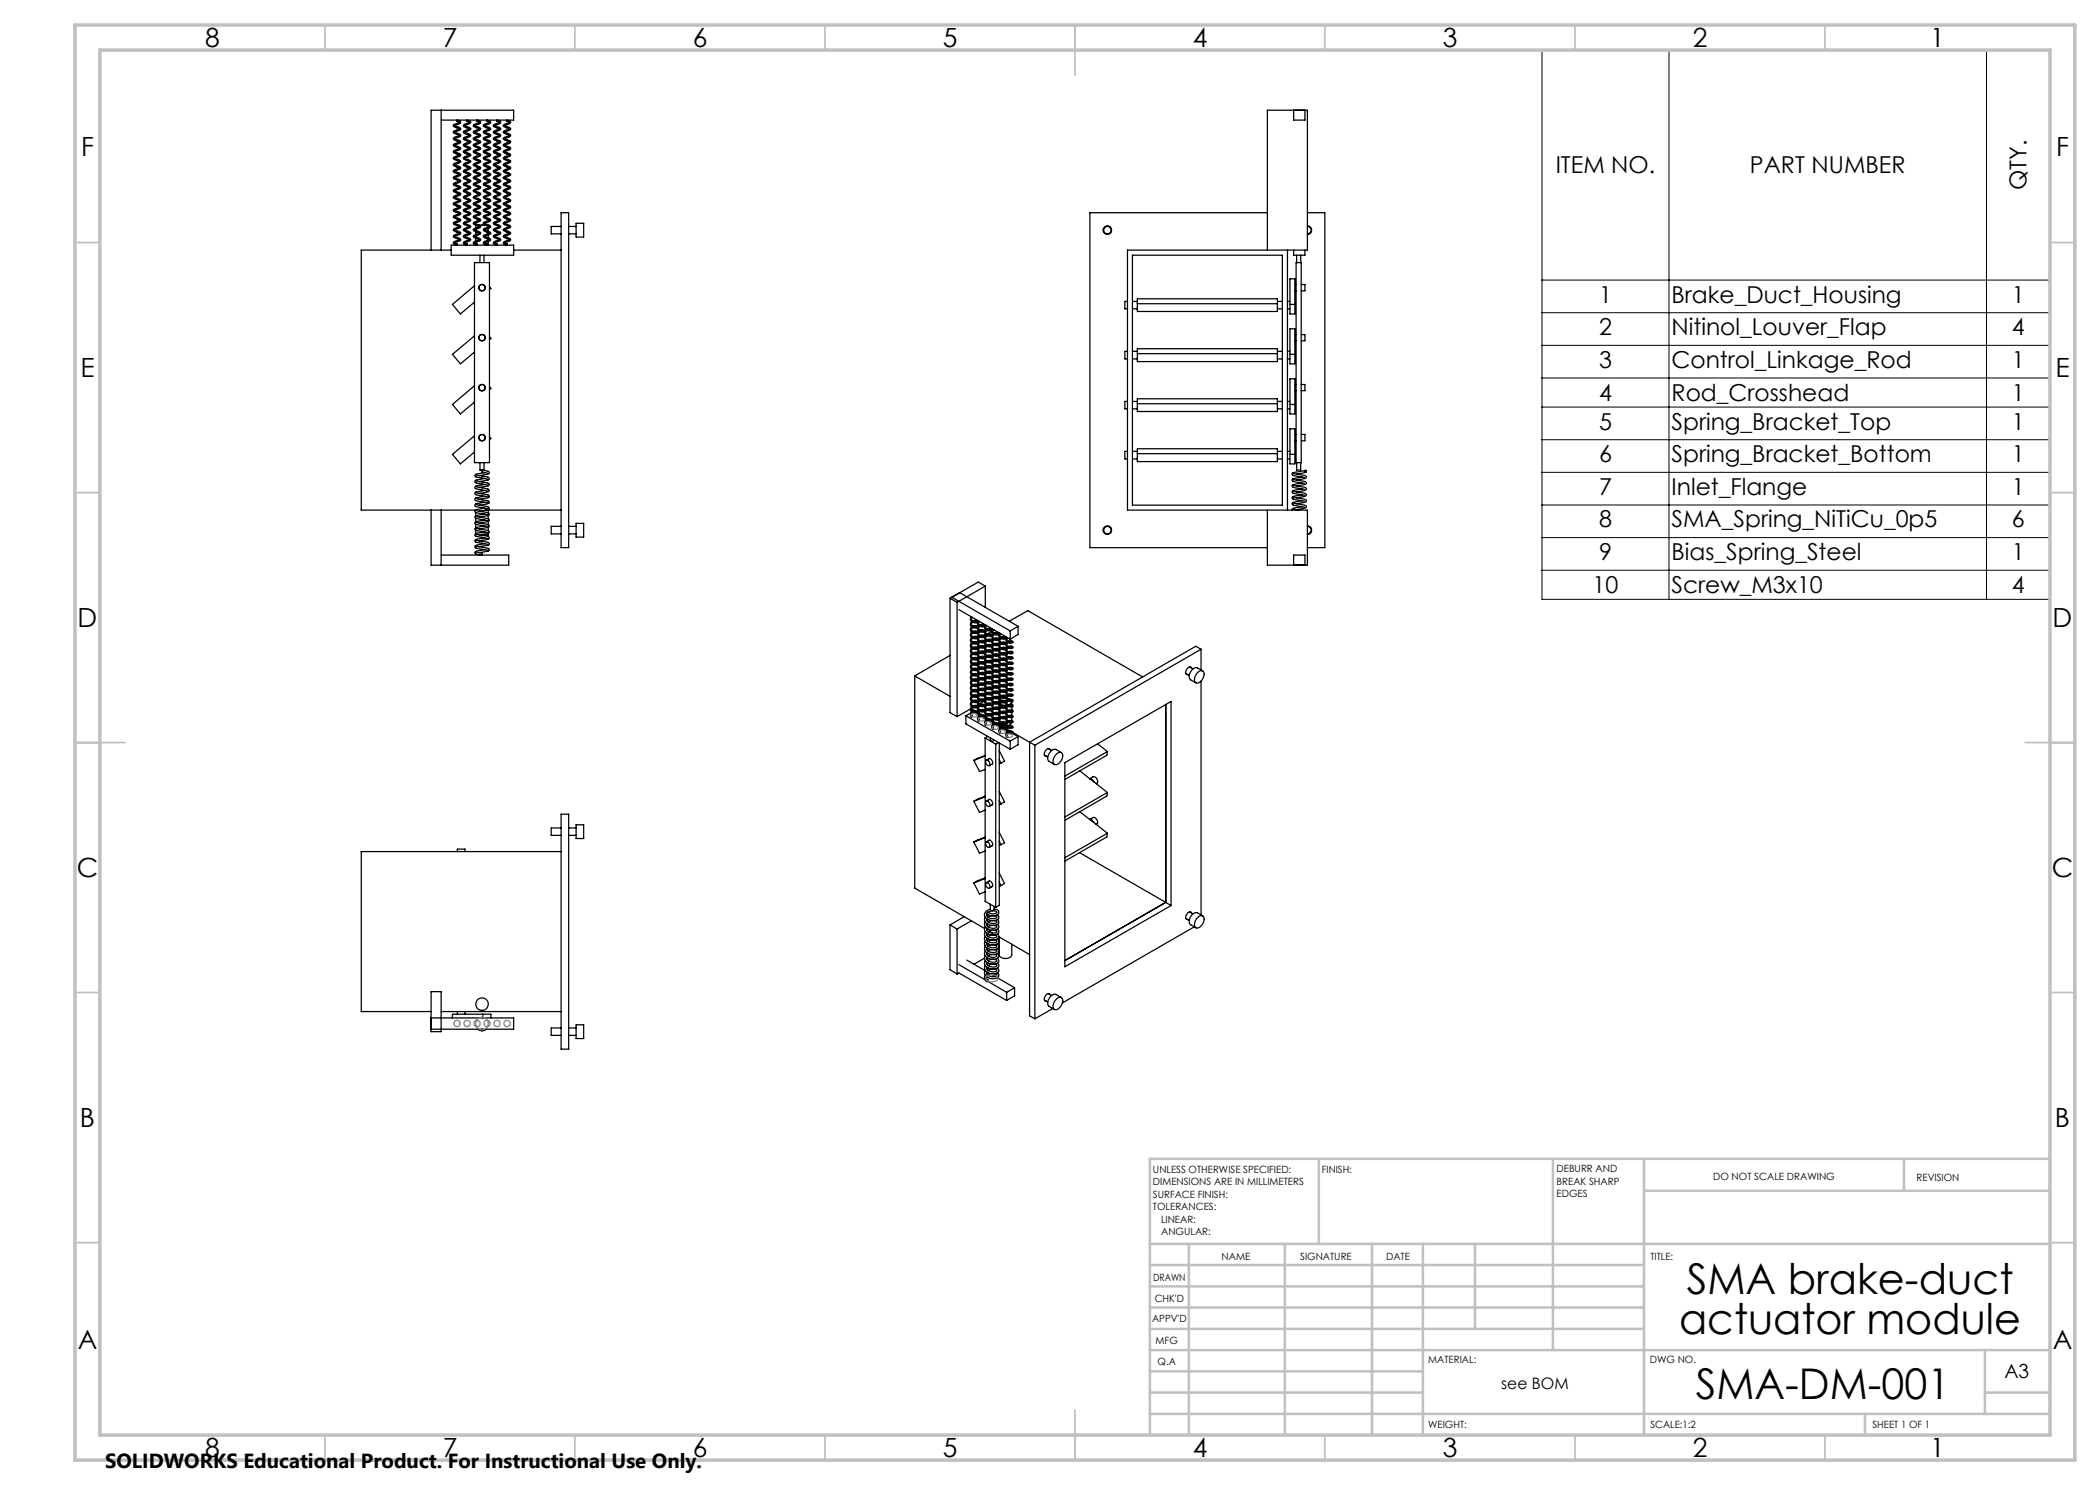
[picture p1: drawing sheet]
<svg xmlns="http://www.w3.org/2000/svg" width="420mm" height="297mm" viewBox="0 0 420 297" stroke-linecap="round" stroke-linejoin="round" font-family="sans-serif">
<defs><g id="words">
<g font-size="8.5">
<text x="337.3" y="258.8">SMA brake-duct</text>
<text x="335.8" y="266.9">actuator module</text>
<text x="339.2" y="279.7">SMA-DM-001</text>
</g>
<g font-size="5.3">
<text x="41" y="9.5">8</text>
<text x="88.5" y="9.5">7</text>
<text x="138.5" y="9.5">6</text>
<text x="188.5" y="9.5">5</text>
<text x="238.5" y="9.5">4</text>
<text x="288.5" y="9.5">3</text>
<text x="338.5" y="9.5">2</text>
<text x="386" y="9.5">1</text>
<text x="16.2" y="31.2">F</text>
<text x="411.2" y="31.2">F</text>
<text x="16.1" y="75.5">E</text>
<text x="411.1" y="75.5">E</text>
<text x="15.5" y="125.5">D</text>
<text x="410.5" y="125.5">D</text>
<text x="15.4" y="175.5">C</text>
<text x="410.4" y="175.5">C</text>
<text x="16" y="225.5">B</text>
<text x="411" y="225.5">B</text>
<text x="15.5" y="269.7">A</text>
<text x="410.5" y="269.7">A</text>
<text x="41" y="291.5">8</text>
<text x="88.5" y="291.5">7</text>
<text x="138.5" y="291.5">6</text>
<text x="188.5" y="291.5">5</text>
<text x="238.5" y="291.5">4</text>
<text x="288.5" y="291.5">3</text>
<text x="338.5" y="291.5">2</text>
<text x="386" y="291.5">1</text>
</g>
<g font-size="4.7">
<text x="311.1" y="34.7">ITEM NO.</text>
<text x="350" y="34.7">PART NUMBER</text>
<text x="405.3" y="38.1" transform="rotate(-90 405.3 38.1)">QTY.</text>
<text x="319.8" y="60.5">1</text>
<text x="334.3" y="60.5">Brake_Duct_Housing</text>
<text x="402.4" y="60.5">1</text>
<text x="319.8" y="67">2</text>
<text x="334.3" y="67">Nitinol_Louver_Flap</text>
<text x="402.4" y="67">4</text>
<text x="319.8" y="73.6">3</text>
<text x="334.3" y="73.6">Control_Linkage_Rod</text>
<text x="402.4" y="73.6">1</text>
<text x="319.8" y="80.2">4</text>
<text x="334.3" y="80.2">Rod_Crosshead</text>
<text x="402.4" y="80.2">1</text>
<text x="319.8" y="85.9">5</text>
<text x="334.3" y="85.9">Spring_Bracket_Top</text>
<text x="402.4" y="85.9">1</text>
<text x="319.8" y="92.4">6</text>
<text x="334.3" y="92.4">Spring_Bracket_Bottom</text>
<text x="402.4" y="92.4">1</text>
<text x="319.8" y="99">7</text>
<text x="334.3" y="99">Inlet_Flange</text>
<text x="402.4" y="99">1</text>
<text x="319.8" y="105.5">8</text>
<text x="334.3" y="105.5">SMA_Spring_NiTiCu_0p5</text>
<text x="402.4" y="105.5">6</text>
<text x="319.8" y="112">9</text>
<text x="334.3" y="112">Bias_Spring_Steel</text>
<text x="402.4" y="112">1</text>
<text x="318.5" y="118.6">10</text>
<text x="334.3" y="118.6">Screw_M3x10</text>
<text x="402.4" y="118.6">4</text>
</g>
<text font-size="4.1" x="21" y="293.7">SOLIDWORKS Educational Product. For Instructional Use Only.</text>
<text font-size="3.9" x="400.9" y="275.5">A3</text>
<text font-size="3.2" x="300.2" y="277.9">see BOM</text>
<g font-size="2">
<text x="230.6" y="234.6">UNLESS OTHERWISE SPECIFIED:</text>
<text x="230.6" y="237.1">DIMENSIONS ARE IN MILLIMETERS</text>
<text x="230.6" y="239.6">SURFACE FINISH:</text>
<text x="264.4" y="234.6">FINISH:</text>
<text x="311.3" y="234.5">DEBURR AND</text>
<text x="311.3" y="237">BREAK SHARP</text>
<text x="311.3" y="239.5">EDGES</text>
<text x="342.6" y="236">DO NOT SCALE DRAWING</text>
<text x="383.3" y="236.2">REVISION</text>
<text x="230.6" y="242.1">TOLERANCES:</text>
<text x="232.2" y="244.6">LINEAR:</text>
<text x="232.2" y="247.1">ANGULAR:</text>
<text x="244.3" y="252">NAME</text>
<text x="260" y="251.9">SIGNATURE</text>
<text x="277.2" y="251.9">DATE</text>
<text x="330.1" y="251.9">TITLE:</text>
<text x="230.6" y="256.1">DRAWN</text>
<text x="230.9" y="260.3">CHK'D</text>
<text x="230.4" y="264.4">APPV'D</text>
<text x="231.1" y="268.8">MFG</text>
<text x="231.5" y="273">Q.A</text>
<text x="285.6" y="272.5">MATERIAL:</text>
<text x="330" y="272.5">DWG NO.</text>
<text x="285.6" y="285.5">WEIGHT:</text>
<text x="330.1" y="285.6">SCALE:1:2</text>
<text x="374.5" y="285.6">SHEET 1 OF 1</text>
</g>
</g></defs>
<g fill="none" stroke="#000" stroke-width=".25">
<path d="M88.2 22v28M88.2 24h14.5v-2h-16.5v28M90.9 25.1l1.2-.5a.53 .53 0 0 0-.7-.5v.2l.5 .2-.4 .1a.74 .74 0 0 0-.8 .7l1.2 .5M90.9 27.7l.4 .2a.67 .67 0 0 1 .8 .6l-1.2 .5 .4 .2a.67 .67 0 0 1 .8 .6l-1.2 .5 .4 .2a.67 .67 0 0 1 .8 .6l-1.2 .5 .4 .2a.67 .67 0 0 1 .8 .7l-1.2 .4 .4 .2a.68 .68 0 0 1 .8 .6l-1.2 .6 .4 .1a.68 .68 0 0 1 .8 .6l-1.2 .6 .4 .1a.72 .72 0 0 1 .8 .6l-1.2 .5 .4 .2a.67 .67 0 0 1 .8 .6l-1.2 .5 .4 .2a.67 .67 0 0 1 .8 .6l-1.2 .5 .3 .2a1.12 1.12 0 0 1 .9 .6l-1.2 .6M90.9 26.4l.4 .2a.67 .67 0 0 1 .8 .6l-1.2 .6M90.9 25.1l.4 .2a.67 .67 0 0 1 .8 .6l-1.2 .6M91.9 31l-.4 .1a.75 .75 0 0 0-.8 .7l1.2 .5-.4 .1a.8 .8 0 0 0-.8 .7l1.2 .5-.4 .1a.8 .8 0 0 0-.8 .7l1.2 .5-.4 .1a.8 .8 0 0 0-.8 .7l1.2 .5-.4 .1a.8 .8 0 0 0-.8 .7l1.2 .5-.4 .1a.8 .8 0 0 0-.8 .7l1.2 .5-.4 .1a.8 .8 0 0 0-.8 .7l1.2 .5-1.2 .5a.74 .74 0 0 0 .9 .7l.3 .1-1.2 .5a.74 .74 0 0 0 .9 .7l.3 .1-.4 .2a.75 .75 0 0 0-.8 .6l1.2 .5-.4 .2a.75 .75 0 0 0-.8 .6l1.2 .5M91.9 29.7l-.4 .1a.75 .75 0 0 0-.8 .7l1.2 .5M91.9 28.4l-.4 .1a.75 .75 0 0 0-.8 .7l1.2 .5M91.9 27.1l-.4 .1a.75 .75 0 0 0-.8 .7l1.2 .5M91.9 25.7l-.4 .2a.75 .75 0 0 0-.8 .7l1.2 .5M92.9 25.1l1.2-.5a.56 .56 0 0 0-.7-.5v.2l.5 .2-.3 .1a.74 .74 0 0 0-.9 .7l1.2 .5"/>
<path d="M92.9 27.7l1.3 .6-.3 .4-1 .3 1.3 .6-.3 .4-1 .3 1.3 .6-.3 .4-1 .3 1.3 .6-.1 .3-1.2 .4 1.3 .6-.3 .4-1 .4 1.3 .6-.3 .3-1 .4 1.3 .6-.3 .3-1 .3 .4 .2a.67 .67 0 0 1 .8 .6l-1.2 .6 1 .4 .3 .3-1.3 .6 1 .4 .3 .3-1.3 .6M92.9 26.4l1 .4 .3 .3-1.3 .7M92.9 25.1l1 .4 .3 .3-1.3 .7M93.9 31l-.2 .1a1.24 1.24 0 0 0-1 .6l1.2 .6-.2 .1a1.24 1.24 0 0 0-1 .6l1.2 .6-.2 .1a1.24 1.24 0 0 0-1 .6l1.2 .6-.2 .1a1.24 1.24 0 0 0-1 .6l1.2 .6-.3 .1a.8 .8 0 0 0-.9 .7l1.2 .5-.3 .1a.8 .8 0 0 0-.9 .7l1.2 .5-.3 .1a.8 .8 0 0 0-.9 .7l1.2 .5-1.2 .5a.73 .73 0 0 0 .9 .7l.3 .1-1.2 .5a.73 .73 0 0 0 .9 .7l.3 .1-.3 .2a.75 .75 0 0 0-.9 .6l1.2 .5-.3 .2a.75 .75 0 0 0-.9 .6l1.2 .5M93.9 29.7l-.2 .1a1.24 1.24 0 0 0-1 .6l1.2 .6M93.9 28.4l-.2 .1a1.24 1.24 0 0 0-1 .6l1.2 .6M93.9 27.1l-.3 .1a.75 .75 0 0 0-.9 .7l1.2 .5M93.9 25.7l-.3 .2a.75 .75 0 0 0-.9 .7l1.2 .5M94.9 25.1l.2-.1a1.24 1.24 0 0 0 1-.6l-.7-.4v.3l.5 .2-1.2 .5a.62 .62 0 0 0 .8 .6l.4 .2M94.9 27.7l.4 .2a.67 .67 0 0 1 .8 .6l-1.2 .5 .4 .2a.67 .67 0 0 1 .8 .6l-1.2 .5 .4 .2a.67 .67 0 0 1 .8 .6l-1.2 .5 .4 .2a.67 .67 0 0 1 .8 .7l-1.2 .4 .4 .2a.67 .67 0 0 1 .8 .6l-1.2 .6 .4 .1a.67 .67 0 0 1 .8 .6l-1.2 .6 .4 .1a.72 .72 0 0 1 .8 .6l-1.2 .5 .4 .2a.67 .67 0 0 1 .8 .6l-1.2 .5 .4 .2a.67 .67 0 0 1 .8 .6l-1.2 .5 .4 .2a.67 .67 0 0 1 .8 .6l-1.2 .6M94.9 26.4l.4 .2a.67 .67 0 0 1 .8 .6l-1.2 .6M94.9 25.1l.4 .2a.67 .67 0 0 1 .8 .6l-1.2 .6"/>
<path d="M95.9 31l-1.2 .6 .1 .3 1.1 .4-1.2 .6 .1 .3 1.1 .4-1.2 .6 .1 .3 1.1 .4-1.2 .6 .1 .3 1.1 .4-1.2 .6 .1 .3 1.1 .4-1.2 .6 .1 .3 1.1 .4-1.2 .5a.61 .61 0 0 0 .8 .6l.4 .2-1.2 .5a.62 .62 0 0 0 .8 .6l.4 .2-1.2 .5a.62 .62 0 0 0 .8 .6l.4 .2-1 .4-.2 .3 1.2 .6-1 .4-.2 .3 1.2 .6M95.9 29.7l-1.2 .6 .1 .3 1.1 .4M95.9 28.4l-1.2 .6 .1 .3 1.1 .4M95.9 27.1l-1.2 .6 .1 .3 1.1 .4M95.9 25.7l-1.2 .7 .1 .3 1.1 .4M96.9 25.1l1.2-.5a.53 .53 0 0 0-.7-.5v.2l.5 .2-1.2 .5a.74 .74 0 0 0 .9 .6l.3 .2M96.9 27.7l.4 .2a.67 .67 0 0 1 .8 .6l-1.2 .5 .4 .2a.67 .67 0 0 1 .8 .6l-1.2 .5 .4 .2a.67 .67 0 0 1 .8 .6l-1.2 .5 .4 .2a.67 .67 0 0 1 .8 .7l-1.2 .4 .4 .2a.68 .68 0 0 1 .8 .6l-1.2 .6 .4 .1a.68 .68 0 0 1 .8 .6l-1.2 .6 .4 .1a.72 .72 0 0 1 .8 .6l-1.2 .5 .4 .2a.67 .67 0 0 1 .8 .6l-1.2 .5 .4 .2a.67 .67 0 0 1 .8 .6l-1.2 .5 .3 .2a1.12 1.12 0 0 1 .9 .6l-1.2 .6M96.9 26.4l.4 .2a.67 .67 0 0 1 .8 .6l-1.2 .6M96.9 25.1l.4 .2a.67 .67 0 0 1 .8 .6l-1.2 .6M97.9 31l-1.2 .5a.67 .67 0 0 0 .8 .6l.4 .2-1.2 .5a.67 .67 0 0 0 .8 .6l.4 .2-1.2 .5a.67 .67 0 0 0 .8 .6l.4 .2-1.2 .5a.67 .67 0 0 0 .8 .7l.4 .1-1.2 .5a.67 .67 0 0 0 .8 .7l.4 .1-1.2 .5a.72 .72 0 0 0 .8 .7l.4 .1-1.2 .5a.68 .68 0 0 0 .8 .6l.4 .2-1.2 .5a.74 .74 0 0 0 .9 .7l.3 .1-1.2 .5a.74 .74 0 0 0 .9 .7l.3 .1-1.2 .5a.67 .67 0 0 0 .8 .6l.4 .2-1.2 .5a.67 .67 0 0 0 .8 .7l.4 .1M97.9 29.7l-1.2 .5a.67 .67 0 0 0 .8 .6l.4 .2M97.9 28.4l-1.2 .5a.67 .67 0 0 0 .8 .6l.4 .2"/>
<path d="M97.9 27.1l-1.2 .5a.67 .67 0 0 0 .8 .6l.4 .2M97.9 25.7l-1.2 .6a.67 .67 0 0 0 .8 .6l.4 .2M98.9 25.1l1.2-.5a.52 .52 0 0 0-.7-.5v.2l.5 .2-.3 .1a.74 .74 0 0 0-.9 .7l1.2 .5M98.9 27.7l1.3 .6-.3 .4-1 .3 1.3 .6-.3 .4-1 .3 1.3 .6-.3 .4-1 .3 .4 .2a.62 .62 0 0 1 .8 .7l-1.2 .4 .4 .2a.61 .61 0 0 1 .8 .6l-1.2 .6 .4 .1a.61 .61 0 0 1 .8 .6l-1.2 .6 1.1 .4 .2 .3-1.3 .6 1.1 .3 .2 .4-1.3 .6 1.1 .4 .2 .3-1.3 .6 1.1 .4 .2 .3-1.3 .6M98.9 26.4l1.3 .6-.3 .4-1 .4M98.9 25.1l1.3 .6-.3 .4-1 .4M99.9 31l-.2 .1a1.24 1.24 0 0 0-1 .6l1.2 .6-.2 .1a1.24 1.24 0 0 0-1 .6l1.2 .6-.2 .1a1.24 1.24 0 0 0-1 .6l1.2 .6-.2 .1a1.24 1.24 0 0 0-1 .6l1.2 .6-.3 .1a.8 .8 0 0 0-.9 .7l1.2 .5-.3 .1a.8 .8 0 0 0-.9 .7l1.2 .5-.3 .1a.8 .8 0 0 0-.9 .7l1.2 .5-1.2 .5a.73 .73 0 0 0 .9 .7l.3 .1-1.2 .5a.73 .73 0 0 0 .9 .7l.3 .1-.3 .2a.75 .75 0 0 0-.9 .6l1.2 .5-.3 .2a.75 .75 0 0 0-.9 .6l1.2 .5M99.9 29.7l-.2 .1a1.24 1.24 0 0 0-1 .6l1.2 .6M99.9 28.4l-.2 .1a1.24 1.24 0 0 0-1 .6l1.2 .6M99.9 27.1l-.3 .1a.75 .75 0 0 0-.9 .7l1.2 .5M99.9 25.7l-.3 .2a.75 .75 0 0 0-.9 .7l1.2 .5M100.9 25.1l.2-.1a1.24 1.24 0 0 0 1-.6 .51 .51 0 0 0-.7-.2v.1l.5 .2-1 .3-.3 .4 1.3 .6"/>
<path d="M100.9 27.7l.4 .2a.67 .67 0 0 1 .8 .6l-1.2 .5 .4 .2a.67 .67 0 0 1 .8 .6l-1.2 .5 .4 .2a.67 .67 0 0 1 .8 .6l-1.2 .5 .4 .2a.67 .67 0 0 1 .8 .7l-1.2 .4 .4 .2a.67 .67 0 0 1 .8 .6l-1.2 .6 .4 .1a.67 .67 0 0 1 .8 .6l-1.2 .6 .4 .1a.72 .72 0 0 1 .8 .6l-1.2 .5 .4 .2a.67 .67 0 0 1 .8 .6l-1.2 .5 .4 .2a.67 .67 0 0 1 .8 .6l-1.2 .5 .4 .2a.67 .67 0 0 1 .8 .6l-1.2 .6M100.9 26.4l.4 .2a.67 .67 0 0 1 .8 .6l-1.2 .6M100.9 25.1l.4 .2a.67 .67 0 0 1 .8 .6l-1.2 .6M101.9 31l-1.3 .6 .3 .3 1 .4-1.3 .6 .3 .3 1 .4-1.3 .6 .3 .3 1 .4-1.3 .6 .3 .3 1 .4-1.2 .5a.67 .67 0 0 0 .8 .7l.4 .1-1 .4-.3 .3 1.3 .6-1 .4-.3 .3 1.3 .6-1.2 .5-.1 .2 1.3 .6-1.2 .5-.1 .2 1.3 .6-1 .4-.3 .3 1.3 .6-1 .4-.3 .3 1.3 .6M101.9 29.7l-1.3 .6 .3 .3 1 .4M101.9 28.4l-1.3 .6 .3 .3 1 .4M101.9 27.1l-1.3 .6 .3 .3 1 .4M101.9 25.7l-1.3 .7 .3 .3 1 .4M258.7 22v2h2.3v-2M90.2 50h-18v52h22.9M90.2 49h12.5v2h-12.5zM90.9 47.3l.4 .1a.67 .67 0 0 1 .8 .7l-1.2 .5 .5 .2v.2a.59 .59 0 0 1-.7-.6l1.2-.5"/>
<path d="M90.9 46l.4 .1a.67 .67 0 0 1 .8 .7l-1.2 .5M90.9 44.7l.4 .1a.67 .67 0 0 1 .8 .7l-1.2 .5M90.9 43.4l.4 .1a.67 .67 0 0 1 .8 .7l-1.2 .5M90.9 42l.4 .2a.67 .67 0 0 1 .8 .7l-1.2 .5M90.9 40.7l.3 .2a1.12 1.12 0 0 1 .9 .6l-1.2 .6M91.9 45.3l-.4 .2a.75 .75 0 0 0-.8 .6l1.2 .5M91.9 46.6l-.4 .2a.75 .75 0 0 0-.8 .6l1.2 .5M92.9 47.3l1.3 .6-.3 .3-1 .4 .6 .2-.1 .2a.56 .56 0 0 1-.7-.6l1.2-.5M92.9 46l1 .4 .3 .3-1.3 .6M92.9 44.7l1 .4 .3 .3-1.3 .6M92.9 43.4l1 .4 .3 .3-1.3 .6M92.9 42l1 .5 .3 .3-1.3 .6"/>
<path d="M92.9 40.7l1 .5 .3 .3-1.3 .6M93.9 45.3l-.3 .2a.75 .75 0 0 0-.9 .6l1.2 .5M93.9 46.6l-.2 .1a1.24 1.24 0 0 0-1 .6l1.2 .6M94.9 47.3l.4 .1a.67 .67 0 0 1 .8 .7l-1.2 .5 .5 .2v.2a.51 .51 0 0 1-.7-.6l1.2-.5M94.9 46l.4 .1a.67 .67 0 0 1 .8 .7l-1.2 .5M94.9 44.7l.4 .1a.67 .67 0 0 1 .8 .7l-1.2 .5M94.9 43.4l.4 .1a.67 .67 0 0 1 .8 .7l-1.2 .5M94.9 42l.4 .2a.67 .67 0 0 1 .8 .7l-1.2 .5M94.9 40.7l.4 .2a.67 .67 0 0 1 .8 .7l-1.2 .5M94.9 52.5h3v40h-3zM94.9 57.1l-4.4 3.8 1.6 1.9 2.8-2.4M95.1 45v.6"/>
<path d="M95.1 45.9v.2M95.1 46.4v.5M95.1 47.2v.2M95.1 47.7v.5M95.1 48.5v.2M95.1 49h.1M95.8 45h1.3M95.9 45.3l-1.2 .6 .1 .3 1.1 .4M95.9 46.6l-1.2 .6 .1 .3 1.1 .4M96 51v1.5M96.8 51v1.5M96.9 47.3l.4 .1a.67 .67 0 0 1 .8 .7l-1.2 .5 .5 .2v.2a.59 .59 0 0 1-.7-.6l1.2-.5"/>
<path d="M96.9 46l.4 .1a.67 .67 0 0 1 .8 .7l-1.2 .5M96.9 44.7l.4 .1a.67 .67 0 0 1 .8 .7l-1.2 .5M96.9 43.4l.4 .1a.67 .67 0 0 1 .8 .7l-1.2 .5M96.9 42l.4 .2a.67 .67 0 0 1 .8 .7l-1.2 .5M96.9 40.7l.3 .2a1.12 1.12 0 0 1 .9 .6l-1.2 .6M97.6 45.2v.2M97.6 45.7v.5M97.6 46.5v.2M97.6 47v.6M97.6 47.8v.2M97.6 48.3v.7M97.9 45.3l-1.2 .5a.67 .67 0 0 0 .8 .7l.4 .1"/>
<path d="M97.9 46.6l-1.2 .5a.67 .67 0 0 0 .8 .7l.4 .1M97.9 57.4l.3 .3-.3 .2M98.9 47.3l1.3 .6-.3 .3-1 .4 .5 .2v.2a.56 .56 0 0 1-.7-.6l1.2-.5M98.9 46l1.3 .6-.3 .3-1 .4M98.9 44.7l1.3 .6-.3 .3-1 .4M98.9 43.4l1.3 .6-.3 .3-1 .4M98.9 42l1.3 .6-.3 .4-1 .4M98.9 40.7l1.3 .6-.3 .4-1 .4M99.9 45.3l-.3 .2a.75 .75 0 0 0-.9 .6l1.2 .5M99.9 46.6l-.2 .1a1.24 1.24 0 0 0-1 .6l1.2 .6M100.9 47.3l.4 .1a.67 .67 0 0 1 .8 .7l-1.2 .5 .6 .2-.1 .2a.55 .55 0 0 1-.7-.6l1.2-.5M100.9 46l.4 .1a.67 .67 0 0 1 .8 .7l-1.2 .5"/>
<path d="M100.9 44.7l.4 .1a.67 .67 0 0 1 .8 .7l-1.2 .5M100.9 43.4l.4 .1a.67 .67 0 0 1 .8 .7l-1.2 .5M100.9 42l.4 .2a.67 .67 0 0 1 .8 .7l-1.2 .5M100.9 40.7l.4 .2a.67 .67 0 0 1 .8 .7l-1.2 .5M101.9 45.3l-1.3 .6 .3 .3 1 .4M101.9 46.6l-1.3 .6 .3 .3 1 .4M102.7 50h9.5M112.2 45.3h-2v1.5h2M112.2 42.5h1.5v67h-1.5zM113.7 46.8h1.5M113.7 45.3h1.5M115.2 44.7h1.5v2.7h-1.5z"/>
<path d="M226.5 51h30v50h-30zM253.5 42.5h-35.5v67h35.5M253.5 50v-28h8v28h-36v52h36v11h-8v-11M257.5 50v52M258 55.8h1v7h-1zM258.7 50v1h2.3v-1M259 58.2h.2M259 56.9h.2M259.2 52.5h1v40h-1zM259.3 51v1.5M260.1 51v1.5M260.2 56.9h.8v1.3h-.8"/>
<path d="M261.5 45.3a.74 .74 0 0 1 .7 .7 .74 .74 0 0 1-.7 .8M261.5 45.2a.85 .85 0 0 1 .8 .8 .85 .85 0 0 1-.8 .9M261.5 42.5h3.5v67h-3.5M94.9 67.2l-4.4 3.7 1.6 1.9 2.8-2.4M94.9 77.1l-4.4 3.8 1.6 1.9 2.8-2.4M97.9 67.4l.3 .3-.3 .2M97.9 77.4l.3 .3-.3 .2M225.5 70.3h-.5v1.5h.5M225.5 60.3h-.5v1.5h.5M226.5 70.3h1M226.5 71.8h1M226.5 60.3h1"/>
<path d="M226.5 61.8h1M227.5 71.8v-2.1h28v2.1M227.5 61.8v-2h28v2M227.5 61.8v.5h28v-.5M227.5 71.8v.5h28v-.5M227.5 70.7h28M227.5 60.7h28M255.5 70.3h1M255.5 71.8h1M255.5 60.3h1M255.5 61.8h1M257.5 70.3h.5"/>
<path d="M257.5 71.8h.5M257.5 60.3h.5M257.5 61.8h.5M258 65.8h1v7h-1zM258 75.8h1v7h-1zM258 70.9h1M258 60.9h1M259 68.2h.2M259 66.9h.2M259 78.1h.2M259 76.9h.2M260.2 66.9h.8v1.3h-.8"/>
<path d="M260.2 76.9h.8v1.2h-.8M94.9 87.2l-4.4 3.7 1.6 1.9 2.8-2.4M95.2 99.7l2.4 .5 .3 .2-.3 .3M95.2 98.5l2.4 .5 .3 .2-.1 .2-.2 .1M95.2 97.3l.4 .1a3.9 3.9 0 0 1 2.3 .6l-.3 .4M95.2 96.1l2.4 .5 .3 .2-.3 .4M95.2 94.9l2.4 .5M95.2 99.6l-.2 .2 .1 .3 2.5 .5M95.2 98.4l-.2 .2 .2 .4 2.4 .4M95.2 97.2l-.2 .3a3.9 3.9 0 0 0 2.3 .6l.3 .2M95.2 96l-.2 .2v.2l.2 .2M95.2 94.9l-.2 .2v.2l.2 .1 2.4 .5"/>
<path d="M95.2 96.6l2.4 .5M96 92.5v1.5h.8v-1.5M97 99.3l-1.9 .4M97 98.1l-1.9 .4M97 96.9l-1.9 .4M97 95.7l-1.9 .4M97 94.5l-1.9 .4M97.6 95.5l.3 .2-.3 .3M97.6 94.7l-1.2-.3v-.4l1.3 .3 .2 .3-.3 .2M97.7 99.4l-1.9 .5M97.7 98.3l-1.9 .4M97.7 97.1l-1.9 .4"/>
<path d="M97.7 95.9l-1.9 .4M97.7 94.7l-1.9 .4M97.9 87.4l.3 .3-.3 .2M225.5 90.3h-.5v1.5h.5M225.5 80.3h-.5v1.5h.5M226.5 90.3h1M226.5 91.8h1M226.5 80.3h1M226.5 81.8h1M227.5 91.8v-2.1h28v2.1M227.5 81.8v-2h28v2M227.5 91.8v.5h28v-.5"/>
<path d="M227.5 81.8v.5h28v-.5M227.5 90.7h28M227.5 80.7h28M255.5 90.3h1M255.5 91.8h1M255.5 80.3h1M255.5 81.8h1M257.5 90.3h.5M257.5 91.8h.5M257.5 80.3h.5M257.5 81.8h.5M258 90.9h1"/>
<path d="M258 85.8h1v7h-1zM258 80.9h1M258.6 99.8l2.3 .4M258.6 95.1l2.3 .4M258.7 99.4l1.6 .3a.9 .9 0 0 1 1 .5 1.88 1.88 0 0 1-1.6 .5h-.4M258.7 98.2l2.4 .5 .2 .3a2.08 2.08 0 0 1-1.6 .5l-.4 .1M258.7 97l1.6 .4a.9 .9 0 0 1 1 .4 1.88 1.88 0 0 1-1.6 .5l-.4 .1M258.7 95.8l1.6 .4a.9 .9 0 0 1 1 .4l-.2 .3-1.8 .3M258.7 94.6l1.6 .4a.9 .9 0 0 1 1 .4 2.08 2.08 0 0 1-1.6 .5l-.4 .1M258.7 98.1l-.3 .3a4.9 4.9 0 0 0 2.5 .6M258.7 96.9l-.3 .2a.92 .92 0 0 0 1.2 .5l1.3 .3M258.7 95.7a.27 .27 0 0 0-.3 .3 .27 .27 0 0 0 .2 .3l2.3 .4"/>
<path d="M258.7 99.3l-.3 .2 .3 .3M258.7 94.5l-.3 .3 .3 .3M259 88.2h.2M259 86.9h.2M259.3 92.5v1.5h.8v-1.5M260.2 86.9h.8v1.3h-.8M260.5 99l-1.9 .4M260.5 97.8l-1.9 .4M260.5 96.6l-1.9 .4M260.5 95.4l-1.9 .4M260.9 94.2l-2.3 .4M261.2 94.4l-1.9 .4"/>
<path d="M86.2 102v11h15.5v-2h-13.5M88.2 102v11M95.1 102.5v.7M95.1 103.6v.7M95.1 104.8v.7M95.1 106v.7M95.2 108l2.4 .5 .3 .2-.1 .2-.2 .1M95.2 106.8l2.5 .5 .2 .3-.3 .2M95.2 105.6l2.4 .5 .3 .2-.3 .3M95.2 103.2l.4 .2a3.9 3.9 0 0 1 2.3 .6l-.3 .3M95.2 102.1l2.4 .4 .3 .3-.1 .2-.2 .1M95.2 100.9l2.5 .5 .2 .3-.3 .2"/>
<path d="M95.2 104.4l2.4 .5M95.2 109.1l-.2 .3a3.9 3.9 0 0 0 2.3 .6l.3 .1M95.2 107.9l-.2 .2 .2 .3 2.4 .5M95.2 106.7l-.2 .2v.2l.2 .1 2.4 .6M95.2 105.5l-.2 .2 .1 .3 2.5 .6M95.2 104.3l-.2 .2v.3l.2 .1 2.4 .5M95.2 103.1l-.2 .4a3.9 3.9 0 0 0 2.3 .6l.3 .1M95.2 101.9l-.2 .3 .2 .3 2.4 .5M95.2 100.8l-.2 .2v.2l.2 .1 2.4 .5M95.2 109.1l2.5 .6M95.2 110.3l-.2 .2v.2l1.4 .3v-.4l-1.2-.3M97 108.8l-1.9 .3"/>
<path d="M97 107.6l-1.9 .4M97 106.4l-1.9 .4M97 105.2l-1.9 .4M97 104l-1.9 .4M97 102.8l-1.9 .4M97 101.6l-1.9 .5M97 100.5l-1.9 .4M97 109.9l-1.9 .4M97.1 102h15.1M97.6 104.9l.3 .2-.3 .4M97.6 109.7l.3 .2-.3 .3M97.6 106.6v.4h-1.5"/>
<path d="M97.6 102v.6M97.6 103.1v.7M97.6 104.2v.8M97.6 105.4v.7M97.7 108.9l-1.9 .5M97.7 107.8l-1.9 .4M97.7 106.6l-1.9 .4M97.7 105.4l-1.9 .4M97.7 104.2l-1.9 .4M97.7 103l-1.9 .4M97.7 101.8l-1.9 .4M97.7 100.6l-1.9 .4"/>
<path d="M97.7 110.1l-1.9 .4M112.2 105.3h-2v1.5h2M113.7 106.8h1.5M113.7 105.3h1.5M115.2 104.7h1.5v2.7h-1.5zM190 119.7v22.8l1.4 .8M190 119.7l1.4 .8M197.1 117.2l-5.7 3.3M197.1 117.2v4.3M197.1 117.2l-1.4-.8-5.7 3.3M258.7 101.7l1.2 .3M258.7 100.6l1.6 .3a.9 .9 0 0 1 1 .4 2.26 2.26 0 0 1-1.6 .6h-.4"/>
<path d="M258.7 100.5l-.3 .2 .2 .3 2.3 .4M258.7 101.7l-.3 .2v.1M258.7 113v-2h2.3v2M260.5 101.3l-1.9 .4M260.5 100.2l-1.9 .4M261.5 105.3a.76 .76 0 0 1 .7 .7 .76 .76 0 0 1-.7 .8M261.5 105.2a.85 .85 0 0 1 .8 .8 .85 .85 0 0 1-.8 .9M183 135.2l7 4.1M183 135.2v42.4l13.9 8.1M190 131.1l-7 4.1M191.4 120.5v22.8M191.8 121.9l10.2 5.9"/>
<path d="M194.2 123.3a.82 .82 0 0 0 .3 1.1 .82 .82 0 0 0 1-.1l-.4-.3-.5 .2M194.3 139.2a.8 .8 0 0 0 .1 1.1 .8 .8 0 0 0 1.1 0l-.2-.3-.7 .1M194.3 138.1a.8 .8 0 0 0 .1 1.2 .8 .8 0 0 0 1.1-.1l-.4-.3-.5 .2M194.3 137.1a.8 .8 0 0 0 .1 1.1 .8 .8 0 0 0 1.1-.1l-.4-.2-.5 .1M194.3 136a.84 .84 0 0 0 .1 1.1 .84 .84 0 0 0 1.1 .1 .54 .54 0 0 0-.4-.4 .54 .54 0 0 0-.5 .1M194.3 134.9a.8 .8 0 0 0 .1 1.2 .8 .8 0 0 0 1.1-.1v-.1l-.4-.2-.5 .2M194.3 133.9a.8 .8 0 0 0 .1 1.1 .8 .8 0 0 0 1.1-.1v-.1l-.4-.1-.5 .1M194.3 132.8a.8 .8 0 0 0 .1 1.1 .8 .8 0 0 0 1.1 0v-.2l-.4-.1-.5 .1M194.3 131.8a.8 .8 0 0 0 .1 1.1 .8 .8 0 0 0 1.1-.1l-.2-.2-.7 .1M194.3 130.7a.8 .8 0 0 0 .1 1.1 .8 .8 0 0 0 1.1 0l-.4-.3-.5 .1M194.3 129.6a.84 .84 0 0 0 .1 1.2 .84 .84 0 0 0 1.1 0 .54 .54 0 0 0-.4-.4 .54 .54 0 0 0-.5 .2M194.3 128.5a.8 .8 0 0 0 .1 1.2 .8 .8 0 0 0 1.1-.1l-.4-.2-.5 .1"/>
<path d="M194.3 127.5a.8 .8 0 0 0 .1 1.1 .8 .8 0 0 0 1.1-.1v-.1l-.4-.1-.5 .1M194.3 126.4a.8 .8 0 0 0 .1 1.1 .8 .8 0 0 0 1.1 0v-.2l-.4-.1-.5 .1M194.3 125.4a.8 .8 0 0 0 .1 1.1 .8 .8 0 0 0 1.1-.1v-.1l-.4-.1-.5 .1M194.3 124.3a.8 .8 0 0 0 .1 1.1 .8 .8 0 0 0 1.1 0l-.2-.3-.7 .1M194.5 123.5a.58 .58 0 0 0 0 .7 .58 .58 0 0 0 .7 .1h.1M194.6 139.3a.51 .51 0 0 0-.2 .7 .51 .51 0 0 0 .6 .3l.3-.1M194.6 138.3a.51 .51 0 0 0-.2 .6 .51 .51 0 0 0 .6 .3h.3M194.6 137.2a.51 .51 0 0 0-.2 .7 .51 .51 0 0 0 .6 .2h.3M194.6 136.1a.58 .58 0 0 0-.1 .8 .58 .58 0 0 0 .8 .2M194.6 135.1a.58 .58 0 0 0-.1 .8 .58 .58 0 0 0 .8 .1M194.6 134a.56 .56 0 0 0-.1 .8 .56 .56 0 0 0 .7 .1h.1M194.6 133a.51 .51 0 0 0-.2 .6 .51 .51 0 0 0 .6 .3h.3"/>
<path d="M194.6 131.9a.51 .51 0 0 0-.2 .7 .51 .51 0 0 0 .6 .2h.3M194.6 130.8a.51 .51 0 0 0-.2 .7 .51 .51 0 0 0 .6 .3l.3-.1M194.6 129.7a.58 .58 0 0 0-.1 .8 .58 .58 0 0 0 .8 .2M194.6 128.7a.58 .58 0 0 0-.1 .8 .58 .58 0 0 0 .8 .1M194.6 127.6a.48 .48 0 0 0-.3 .6 .48 .48 0 0 0 .5 .3h.5M194.6 126.6a.51 .51 0 0 0-.2 .6 .51 .51 0 0 0 .6 .3h.3M194.6 125.5a.51 .51 0 0 0-.2 .7 .51 .51 0 0 0 .6 .2h.3M194.6 124.5a.51 .51 0 0 0-.2 .6 .51 .51 0 0 0 .6 .3l.3-.1M195.7 124.1a.84 .84 0 0 0 .2 1.1 .84 .84 0 0 0 1.1-.1l-.3-.2-.7 .1M195.8 139a.82 .82 0 0 0 0 1.1 .82 .82 0 0 0 1.2 0 .54 .54 0 0 0-.5-.4 .54 .54 0 0 0-.5 .2M195.8 137.9a.81 .81 0 0 0 .1 1.1 .81 .81 0 0 0 1.1 0l-.5-.3-.5 .1M195.8 136.8a.81 .81 0 0 0 .1 1.2 .81 .81 0 0 0 1.1-.1l-.5-.3-.5 .2"/>
<path d="M195.8 135.7a.84 .84 0 0 0 0 1.2 .84 .84 0 0 0 1.2 0 .54 .54 0 0 0-.5-.4 .54 .54 0 0 0-.5 .2M195.8 134.7a.82 .82 0 0 0 0 1.1 .82 .82 0 0 0 1.2 0 .57 .57 0 0 0-1-.2M195.8 133.6a.82 .82 0 0 0 0 1.2 .82 .82 0 0 0 1.2 0 .57 .57 0 0 0-1-.3M195.8 132.6a.82 .82 0 0 0 0 1.1 .82 .82 0 0 0 1.2 0 .57 .57 0 0 0-1-.2M195.8 131.5a.82 .82 0 0 0 0 1.2 .82 .82 0 0 0 1.2-.1 .54 .54 0 0 0-.5-.4 .54 .54 0 0 0-.5 .2M195.8 130.5a.81 .81 0 0 0 .1 1.1 .81 .81 0 0 0 1.1-.1l-.5-.3-.5 .2M195.8 129.4a.84 .84 0 0 0 0 1.1 .84 .84 0 0 0 1.2 0 .54 .54 0 0 0-.5-.4 .54 .54 0 0 0-.5 .2M195.8 128.3a.82 .82 0 0 0 0 1.2 .82 .82 0 0 0 1.2-.1 .55 .55 0 0 0-1-.1M195.8 127.2a.82 .82 0 0 0 0 1.2 .82 .82 0 0 0 1.2 0 .57 .57 0 0 0-1-.2M195.8 126.2a.82 .82 0 0 0 0 1.1 .82 .82 0 0 0 1.2 0 .57 .57 0 0 0-1-.2M195.8 125.1a.82 .82 0 0 0 0 1.2 .82 .82 0 0 0 1.2 0 .57 .57 0 0 0-1-.3M195.9 124.3a.58 .58 0 0 0 0 .7 .58 .58 0 0 0 .7 .1h.1"/>
<path d="M196 139.1a.56 .56 0 0 0-.1 .7 .56 .56 0 0 0 .7 .2h.1M196 138a.57 .57 0 0 0-.1 .8 .57 .57 0 0 0 .8 .1M196 137a.57 .57 0 0 0-.1 .8 .57 .57 0 0 0 .8 .1M196 135.9a.58 .58 0 0 0-.1 .8 .58 .58 0 0 0 .8 .1M196 134.8a.58 .58 0 0 0-.1 .8 .58 .58 0 0 0 .8 .1M196 133.8a.56 .56 0 0 0-.1 .7 .56 .56 0 0 0 .7 .2h.1M196 132.7a.56 .56 0 0 0-.1 .8 .56 .56 0 0 0 .7 .1h.1M196 131.7a.56 .56 0 0 0-.1 .7 .56 .56 0 0 0 .7 .2l.1-.1M196 130.6a.57 .57 0 0 0-.1 .8 .57 .57 0 0 0 .8 .1M196 129.5a.58 .58 0 0 0-.1 .8 .58 .58 0 0 0 .8 .1M196 128.4a.58 .58 0 0 0-.1 .8 .58 .58 0 0 0 .8 .2M196 127.4a.56 .56 0 0 0-.1 .7 .56 .56 0 0 0 .7 .2h.1"/>
<path d="M196 126.3a.54 .54 0 0 0-.1 .7 .54 .54 0 0 0 .7 .2h.1M196 125.3a.56 .56 0 0 0-.1 .7 .56 .56 0 0 0 .7 .2l.1-.1M197.1 125.8v.2M197.1 126.9v.2M197.1 128v.2M197.1 129v.2M197.1 130.1v.2M197.1 131.2v.2M197.1 132.2v.2M197.1 133.3v.2M197.1 134.4v.1M197.1 135.4v.2"/>
<path d="M197.1 136.5v.2M197.1 137.5v.2M197.1 138.6v.2M197.1 139.7v.2M197.1 125a.82 .82 0 0 0 .2 1.1 .82 .82 0 0 0 1.1-.1 .54 .54 0 0 0-.4-.4 .54 .54 0 0 0-.6 .2M197.1 127h.1M197.2 139.8a.82 .82 0 0 0 0 1.1 .82 .82 0 0 0 1.2 0 .57 .57 0 0 0-1-.2M197.2 138.7a.81 .81 0 0 0 .1 1.1 .81 .81 0 0 0 1.1 0l-.2-.3-.8 .1M197.2 137.7a.81 .81 0 0 0 .1 1.1 .81 .81 0 0 0 1.1-.1l-.5-.3-.5 .2M197.2 136.6a.81 .81 0 0 0 .1 1.1 .81 .81 0 0 0 1.1 0l-.5-.3-.5 .1M197.2 135.5a.84 .84 0 0 0 0 1.2 .84 .84 0 0 0 1.2 0 .54 .54 0 0 0-.4-.4 .54 .54 0 0 0-.6 .2M197.2 134.4a.82 .82 0 0 0 0 1.2 .82 .82 0 0 0 1.2 0 .57 .57 0 0 0-1-.2"/>
<path d="M197.2 133.4a.82 .82 0 0 0 0 1.1 .82 .82 0 0 0 1.2 0 .57 .57 0 0 0-1-.2M197.2 132.3a.82 .82 0 0 0 0 1.2 .82 .82 0 0 0 1.2 0 .57 .57 0 0 0-1-.3M197.2 131.3a.81 .81 0 0 0 .1 1.1 .81 .81 0 0 0 1.1-.1l-.2-.2-.8 .1M197.2 130.2a.81 .81 0 0 0 .1 1.1 .81 .81 0 0 0 1.1 0l-.5-.3-.5 .1M197.2 129.1a.84 .84 0 0 0 0 1.2 .84 .84 0 0 0 1.2 0 .54 .54 0 0 0-.4-.4 .54 .54 0 0 0-.6 .2M197.2 128.1a.82 .82 0 0 0 0 1.1 .82 .82 0 0 0 1.2 0 .55 .55 0 0 0-1-.2M197.2 127a.82 .82 0 0 0 0 1.2 .82 .82 0 0 0 1.2-.1 .57 .57 0 0 0-1-.2M197.2 125.9a.82 .82 0 0 0 0 1.2 .82 .82 0 0 0 1.2 0 .57 .57 0 0 0-1-.2l.9-.6M197.3 125.1a.59 .59 0 0 0 .1 .7 .59 .59 0 0 0 .7 .1h.1M197.4 139.9a.54 .54 0 0 0-.1 .7 .54 .54 0 0 0 .7 .2h.2M197.4 138.8a.57 .57 0 0 0-.1 .8 .57 .57 0 0 0 .8 .2l.1-.1M197.4 137.8a.57 .57 0 0 0-.1 .8 .57 .57 0 0 0 .8 .1h.1"/>
<path d="M197.4 136.7a.57 .57 0 0 0-.1 .8 .57 .57 0 0 0 .8 .1h.1M197.4 135.6a.58 .58 0 0 0-.1 .8 .58 .58 0 0 0 .8 .2h.1M197.4 134.6a.58 .58 0 0 0-.1 .8 .58 .58 0 0 0 .8 .1h.1M197.4 133.5a.57 .57 0 0 0-.1 .8 .57 .57 0 0 0 .8 .1h.1M197.4 132.5a.57 .57 0 0 0-.1 .7 .57 .57 0 0 0 .8 .2l.1-.1M197.4 131.4a.57 .57 0 0 0-.1 .8 .57 .57 0 0 0 .8 .1h.1M197.4 130.3a.57 .57 0 0 0-.1 .8 .57 .57 0 0 0 .8 .1h.1M197.4 129.3a.58 .58 0 0 0-.1 .7 .58 .58 0 0 0 .8 .2h.1M197.4 128.2a.58 .58 0 0 0-.1 .8 .58 .58 0 0 0 .8 .1h.1M197.4 127.1a.57 .57 0 0 0-.1 .8 .57 .57 0 0 0 .8 .2h.1M197.4 126.1a.54 .54 0 0 0-.1 .7 .54 .54 0 0 0 .7 .2h.2M198.5 125.8a.82 .82 0 0 0 .2 1.1 .82 .82 0 0 0 1.1-.1 .57 .57 0 0 0-1-.2"/>
<path d="M198.6 139.5a.82 .82 0 0 0 0 1.2 .82 .82 0 0 0 1.2-.1 .57 .57 0 0 0-1-.2M198.6 138.5a.77 .77 0 0 0-.2 .9 .77 .77 0 0 0 .9 .4l.5-.2a.54 .54 0 0 0-.4-.4 .54 .54 0 0 0-.6 .2M198.6 137.4a.78 .78 0 0 0-.2 .9 .78 .78 0 0 0 .9 .4l.5-.2a.54 .54 0 0 0-.4-.4 .54 .54 0 0 0-.6 .2M198.6 136.3a.82 .82 0 0 0 .1 1.2 .82 .82 0 0 0 1.1-.1l-.4-.3-.6 .2M198.6 135.3a.84 .84 0 0 0 0 1.1 .84 .84 0 0 0 1.2 0 .54 .54 0 0 0-.4-.4 .54 .54 0 0 0-.6 .2M198.6 134.2a.82 .82 0 0 0 0 1.1 .82 .82 0 0 0 1.2 0 .57 .57 0 0 0-1-.2M198.6 133.1a.82 .82 0 0 0 0 1.2 .82 .82 0 0 0 1.2 0 .57 .57 0 0 0-1-.2M198.6 132.1a.82 .82 0 0 0 0 1.1 .82 .82 0 0 0 1.2 0 .57 .57 0 0 0-1-.2M198.6 131a.77 .77 0 0 0-.2 1 .77 .77 0 0 0 .9 .3l.5-.2a.54 .54 0 0 0-.4-.4 .54 .54 0 0 0-.6 .2M198.6 130a.78 .78 0 0 0-.2 .9 .78 .78 0 0 0 .9 .4l.5-.2a.54 .54 0 0 0-.4-.4 .54 .54 0 0 0-.6 .2M198.6 128.9a.84 .84 0 0 0 0 1.1 .84 .84 0 0 0 1.2 0 .54 .54 0 0 0-.4-.4 .54 .54 0 0 0-.6 .2M198.6 126.7a.82 .82 0 0 0 0 1.2 .82 .82 0 0 0 1.2 0 .57 .57 0 0 0-1-.2"/>
<path d="M198.6 127.8a.81 .81 0 0 0 0 1.1 .81 .81 0 0 0 1.2 0 .55 .55 0 0 0-1-.1M198.7 125.9a.62 .62 0 0 0 .1 .7 .62 .62 0 0 0 .8 .1M198.8 139.7a.57 .57 0 0 0-.1 .7 .57 .57 0 0 0 .8 .2h.1M198.8 138.6a.57 .57 0 0 0-.1 .8 .57 .57 0 0 0 .8 .1h.1M198.8 137.5a.57 .57 0 0 0 0 .8 .57 .57 0 0 0 .7 .1h.1M198.8 136.5a.57 .57 0 0 0 0 .8 .57 .57 0 0 0 .7 .1h.1M198.8 135.4a.59 .59 0 0 0 0 .8 .59 .59 0 0 0 .8 .1M198.8 134.3a.59 .59 0 0 0 0 .8 .59 .59 0 0 0 .8 .2M198.8 133.3a.57 .57 0 0 0-.1 .8 .57 .57 0 0 0 .8 .1h.1M198.8 132.2a.57 .57 0 0 0-.1 .8 .57 .57 0 0 0 .8 .1h.1M198.8 131.2a.57 .57 0 0 0-.1 .7 .57 .57 0 0 0 .8 .2l.1-.1M198.8 130.1a.57 .57 0 0 0 0 .8 .57 .57 0 0 0 .7 .1h.1"/>
<path d="M198.8 129a.59 .59 0 0 0 0 .8 .59 .59 0 0 0 .8 .1M198.8 127.9a.59 .59 0 0 0 0 .8 .59 .59 0 0 0 .8 .2M198.8 126.9a.57 .57 0 0 0-.1 .8 .57 .57 0 0 0 .8 .1h.1M198.9 126l-.3 .1M199.9 126.6a.82 .82 0 0 0 .2 1.1 .82 .82 0 0 0 1.1-.1 .57 .57 0 0 0-1-.2M200 139.3a.81 .81 0 0 0 .1 1.1 .81 .81 0 0 0 1.1 0 .57 .57 0 0 0-1-.2M200 138.2a.76 .76 0 0 0-.2 1 .76 .76 0 0 0 .9 .3l.5-.2a.54 .54 0 0 0-.4-.4 .54 .54 0 0 0-.6 .2M200 137.2a.76 .76 0 0 0-.1 .9 .76 .76 0 0 0 .8 .4l.5-.2a.54 .54 0 0 0-.4-.4 .54 .54 0 0 0-.6 .2M200 136.1a.78 .78 0 0 0-.2 .9 .78 .78 0 0 0 .9 .4l.5-.2a.54 .54 0 0 0-.4-.4 .54 .54 0 0 0-.6 .2M200 135a.81 .81 0 0 0-.1 1.1 .81 .81 0 0 0 1 .2l.3-.1a.54 .54 0 0 0-.4-.4 .54 .54 0 0 0-.6 .2M200 133.9a.81 .81 0 0 0 .1 1.2 .81 .81 0 0 0 1.1 0 .57 .57 0 0 0-1-.2M200 132.9a.81 .81 0 0 0 .1 1.1 .81 .81 0 0 0 1.1 0 .57 .57 0 0 0-1-.2"/>
<path d="M200 131.8a.81 .81 0 0 0 .1 1.2 .81 .81 0 0 0 1.1 0 .57 .57 0 0 0-1-.3M200 130.8a.76 .76 0 0 0-.2 .9 .76 .76 0 0 0 .9 .4l.5-.2a.54 .54 0 0 0-.4-.4 .54 .54 0 0 0-.6 .2M200 129.7a.76 .76 0 0 0-.1 1 .76 .76 0 0 0 .8 .3l.5-.2a.54 .54 0 0 0-.4-.4 .54 .54 0 0 0-.6 .2M200 128.6a.78 .78 0 0 0-.2 1 .78 .78 0 0 0 .9 .4l.5-.2a.54 .54 0 0 0-.4-.4 .54 .54 0 0 0-.6 .2M200 127.6a.81 .81 0 0 0 .1 1.1 .81 .81 0 0 0 1.1 0 .55 .55 0 0 0-1-.2M200.1 126.7a.62 .62 0 0 0 .1 .8 .62 .62 0 0 0 .8 .1M200.2 139.4a.57 .57 0 0 0 0 .8 .57 .57 0 0 0 .7 .1h.1M200.2 138.4a.57 .57 0 0 0 0 .7 .57 .57 0 0 0 .7 .2l.1-.1M200.2 137.3a.57 .57 0 0 0 0 .8 .57 .57 0 0 0 .7 .1h.1M200.2 136.2a.59 .59 0 0 0 0 .8 .59 .59 0 0 0 .8 .1M200.2 135.1a.59 .59 0 0 0 0 .8 .59 .59 0 0 0 .8 .2M200.2 134.1a.59 .59 0 0 0 0 .8 .59 .59 0 0 0 .8 .1"/>
<path d="M200.2 133a.57 .57 0 0 0-.1 .8 .57 .57 0 0 0 .8 .1h.1M200.2 132a.57 .57 0 0 0 0 .7 .57 .57 0 0 0 .7 .2h.1M200.2 130.9a.57 .57 0 0 0 0 .8 .57 .57 0 0 0 .7 .1h.1M200.2 129.9a.57 .57 0 0 0 0 .7 .57 .57 0 0 0 .7 .1h.1M200.2 128.8a.59 .59 0 0 0 0 .7 .59 .59 0 0 0 .8 .2M200.2 127.7a.59 .59 0 0 0 0 .8 .59 .59 0 0 0 .8 .1M201.2 139.6l-.7 .1-.5 .3M201.3 127.4a.84 .84 0 0 0 .2 1.1 .84 .84 0 0 0 1.1-.1 .6 .6 0 0 0-1-.1M201.4 139.7l.6 .1M201.4 139a.81 .81 0 0 0-.1 1.1 .81 .81 0 0 0 1.1 .2l.2-.1a.62 .62 0 0 0-1-.3M201.4 138a.76 .76 0 0 0-.1 .9 .76 .76 0 0 0 .8 .4l.5-.2a.58 .58 0 0 0-1-.2M201.4 136.9a.76 .76 0 0 0-.1 .9 .76 .76 0 0 0 .8 .4l.5-.2a.58 .58 0 0 0-1-.2"/>
<path d="M201.4 135.8a.78 .78 0 0 0-.1 1 .78 .78 0 0 0 .8 .4l.5-.2a.58 .58 0 0 0-1-.2M201.4 134.8a.81 .81 0 0 0-.1 1 .81 .81 0 0 0 1.1 .3l.2-.2a.6 .6 0 0 0-1-.2M201.4 133.7a.81 .81 0 0 0-.1 1 .81 .81 0 0 0 1.1 .3l.2-.2a.62 .62 0 0 0-1-.2M201.4 132.6a.81 .81 0 0 0-.1 1.1 .81 .81 0 0 0 1.1 .2l.2-.1a.62 .62 0 0 0-1-.2M201.4 131.6a.81 .81 0 0 0-.1 1 .81 .81 0 0 0 1.1 .3l.2-.2a.62 .62 0 0 0-1-.2M201.4 130.5a.76 .76 0 0 0-.1 1 .76 .76 0 0 0 .8 .3l.5-.1a.58 .58 0 0 0-1-.3M201.4 129.5a.76 .76 0 0 0-.1 .9 .76 .76 0 0 0 .8 .4l.5-.2a.58 .58 0 0 0-1-.2M201.4 128.4a.78 .78 0 0 0-.1 .9 .78 .78 0 0 0 .8 .4l.5-.2a.58 .58 0 0 0-1-.2M201.5 127.6a.61 .61 0 0 0 .2 .7 .61 .61 0 0 0 .7 .1M201.6 139.2a.59 .59 0 0 0 0 .7 .59 .59 0 0 0 .8 .2M201.6 138.1a.58 .58 0 0 0 0 .8 .58 .58 0 0 0 .8 .1M201.6 137.1a.57 .57 0 0 0 0 .7 .57 .57 0 0 0 .8 .1"/>
<path d="M201.6 136a.59 .59 0 0 0 0 .7 .59 .59 0 0 0 .8 .2M201.6 134.9a.59 .59 0 0 0 0 .8 .59 .59 0 0 0 .8 .1M201.6 133.8a.59 .59 0 0 0 0 .8 .59 .59 0 0 0 .8 .2M201.6 132.8a.59 .59 0 0 0 0 .8 .59 .59 0 0 0 .8 .1M201.6 131.7a.58 .58 0 0 0 0 .8 .58 .58 0 0 0 .8 .1M201.6 130.7a.58 .58 0 0 0 0 .7 .58 .58 0 0 0 .8 .2v-.1M201.6 129.6a.57 .57 0 0 0 0 .8 .57 .57 0 0 0 .8 .1M201.6 128.5a.59 .59 0 0 0 0 .8 .59 .59 0 0 0 .8 .1M201.9 124.2l3.7-2.1 22.9 13.3M202 126.2v1.6M203.6 125.3l-1.6 .9M203.6 125.3v1.6l-1.6 .9"/>
<path d="M203.6 125.3l-11.7-6.8-1.5 .9 11.6 6.8M237.2 134.7l.6 .4M237.9 133.4l.7 .4M238.3 133.6l-.1-.2a.95 .95 0 0 0-.9 .5 .95 .95 0 0 0 .1 1h.2M239.4 134.7a.97 .97 0 0 1 1.3-.4 1.74 1.74 0 0 1-1.3 2.3 .99 .99 0 0 1-.3-1.6zM240.2 129.9l-1.1-.6-33.2 19.1M240.2 129.9l-33.2 19.1M240.2 129.9v4.1M240.2 136.2v46.8M240.6 134.2l-1.1-.6a1.57 1.57 0 0 0-1.7 1.9l.3 .5 1.1 .6M193.2 143.2l8.8 5M193.2 143.2v1.6l8.8 5.1"/>
<path d="M194.1 141.8l-2.7 1.5M194.2 142.6l-1 .6M194.3 143.3l.2-.1-.2 .2zM194.3 140.3a.8 .8 0 0 0 .1 1.1 .8 .8 0 0 0 1.1-.1v-.1l-.4-.1-.5 .1M194.3 141.3a.8 .8 0 0 0 .1 1.1 .8 .8 0 0 0 1.1 0v-.2l-.4-.1-.5 .1M194.3 142.4l-.2 .5 .2 .5M194.3 141.7l.7 .4M194.6 141.5a.48 .48 0 0 0-.3 .5 .48 .48 0 0 0 .5 .4h.5M194.6 140.4a.51 .51 0 0 0-.2 .7 .51 .51 0 0 0 .6 .2h.3M194.6 142.5l-.3 .3 .2 .4M194.8 152.1l1.1 2.2 1.1-.4M195 142.4h.3"/>
<path d="M195.1 142.4h.1M195.4 142.6h.1M195.6 140.9l-.3 .2M195.8 141.1a.82 .82 0 0 0 0 1.1 .82 .82 0 0 0 1.2 0 .57 .57 0 0 0-1-.2M195.8 142.1a.82 .82 0 0 0 0 1.2 .82 .82 0 0 0 1.2 0 .57 .57 0 0 0-1-.3M195.8 140a.82 .82 0 0 0 0 1.2 .82 .82 0 0 0 1.2-.1 .57 .57 0 0 0-1-.2M195.8 143.2l-.3 .6 .2 .4M195.8 142.8l.3 .2M195.8 142.6l.6 .3M195.8 144l-.1 .2zM196 142.3a.58 .58 0 0 0-.1 .8 .58 .58 0 0 0 .8 .1M196 141.2a.56 .56 0 0 0-.1 .8 .56 .56 0 0 0 .7 .1h.1"/>
<path d="M196 140.2a.54 .54 0 0 0-.1 .7 .54 .54 0 0 0 .7 .2h.1M196 143.3l-.3 .5 .2 .2M196.4 143.2h.3M196.5 143.2h.1M196.8 143.4h.1M196.9 140.2l-1.1 .6M197 147.6v32.7l2.1 1.2M197 147.6l2.1 1.2M197 159.4l-2.2 .9M197 159.2l-2.2 1.1M197 151.2l-2.2 .9M197 151.1l-2.2 1"/>
<path d="M197.1 145l.2-.2zM197.2 141.9a.82 .82 0 0 0 0 1.1 .82 .82 0 0 0 1.2 0 .57 .57 0 0 0-1-.2M197.2 142.9a.84 .84 0 0 0 0 1.2 .84 .84 0 0 0 1.2 0 .54 .54 0 0 0-.4-.4 .54 .54 0 0 0-.6 .2M197.2 140.8a.82 .82 0 0 0 0 1.2 .82 .82 0 0 0 1.2 0 .57 .57 0 0 0-1-.3M197.2 144l-.3 .6 .2 .4M197.2 152.1a.64 .64 0 0 1 .7 .3 .64 .64 0 0 1-.1 .8l-.5-.3zM197.2 143.6l.4 .2M197.2 143.4l.6 .4M197.4 143.1a.58 .58 0 0 0-.1 .8 .58 .58 0 0 0 .8 .1h.1M197.4 142a.58 .58 0 0 0-.1 .8 .58 .58 0 0 0 .8 .1h.1M197.4 141a.57 .57 0 0 0-.1 .7 .57 .57 0 0 0 .8 .2h.1M197.4 144.2l-.2 .3 .1 .3"/>
<path d="M197.6 147.3l-.6 .3M197.7 151.8a.65 .65 0 0 1 .7 .3 .65 .65 0 0 1-.1 .8M197.7 160a.63 .63 0 0 1 .7 .3 .63 .63 0 0 1-.1 .7M197.8 144h.3M197.9 159.9l-.7 .3M197.9 151.7l-.7 .3M197.9 144h.1M198 147.6v.4a.44 .44 0 0 0 .8 0M198.3 144.2h.1M198.5 152.8l-.6 .3M198.5 145.8l.2-.1zM198.6 142.7a.84 .84 0 0 0 0 1.1 .84 .84 0 0 0 1.2 .1 .54 .54 0 0 0-.4-.4 .54 .54 0 0 0-.6 .1"/>
<path d="M198.6 143.8a.78 .78 0 0 0-.2 .9 .78 .78 0 0 0 .9 .4l.4-.1M198.6 140.6a.82 .82 0 0 0 0 1.1 .82 .82 0 0 0 1.2 0 .57 .57 0 0 0-1-.2M198.6 144.4l.4 .2M198.6 144.2l.6 .4M198.6 141.6a.81 .81 0 0 0 0 1.2 .81 .81 0 0 0 1.2 0 .57 .57 0 0 0-1-.2M198.6 144.8l-.3 .6 .2 .4M198.8 143.9a.57 .57 0 0 0 0 .8 .57 .57 0 0 0 .7 .1h.1M198.8 142.8a.59 .59 0 0 0 0 .8 .59 .59 0 0 0 .8 .2M198.8 141.8a.59 .59 0 0 0 0 .8 .59 .59 0 0 0 .8 .1M198.8 140.7a.57 .57 0 0 0-.1 .8 .57 .57 0 0 0 .8 .1h.1M198.8 145l-.2 .3 .1 .4M198.8 144.7l.6-.1 .4 .2"/>
<path d="M199.1 148.8v32.7M199.2 144.8h.3M199.3 144.8h.1M199.7 145v.1M199.7 148.5l-.6 .3M199.8 144.4l.1 .3M199.8 140.2v.3M199.8 140.3v.2M199.8 141.2v.4M199.8 142.3v.3M199.8 143.4v.3M199.8 148.6v32.5l-.7 .4"/>
<path d="M199.8 158.3l1.1 2.1-.7 .4M199.8 150.1l1.1 2.1-.7 .4M199.8 151.9l.4 .7M200 145.2l.4 .2M200 145l.7 .4M200 143.5a.76 .76 0 0 0-.1 1 .76 .76 0 0 0 .8 .3l.5-.1a.54 .54 0 0 0-.4-.4 .54 .54 0 0 0-.6 .2M200 144.6a.76 .76 0 0 0-.2 .9 .76 .76 0 0 0 .9 .4l.5-.2a.54 .54 0 0 0-.4-.4 .54 .54 0 0 0-.6 .2M200 142.4a.81 .81 0 0 0-.1 1.1 .81 .81 0 0 0 1 .3l.3-.2a.54 .54 0 0 0-.4-.4 .54 .54 0 0 0-.6 .2M200 141.4a.81 .81 0 0 0 .1 1.1 .81 .81 0 0 0 1.1 0 .57 .57 0 0 0-1-.2M200 140.3a.81 .81 0 0 0 .1 1.2 .81 .81 0 0 0 1.1 0 .57 .57 0 0 0-1-.3M200 145.7l-.3 .5 .3 .5M200 140.7l.5 .3h.9"/>
<path d="M200.1 144.8l1.1 .4M200.2 152.6l-.4 .1M200.2 144.7a.57 .57 0 0 0 0 .8 .57 .57 0 0 0 .7 .1h.1M200.2 143.7a.57 .57 0 0 0 0 .8 .57 .57 0 0 0 .7 .1h.1M200.2 142.6a.59 .59 0 0 0 0 .8 .59 .59 0 0 0 .8 .1M200.2 141.5a.59 .59 0 0 0 0 .8 .59 .59 0 0 0 .8 .1M200.2 140.5a.57 .57 0 0 0-.1 .7 .57 .57 0 0 0 .8 .2h.1M200.2 145.8l-.2 .3 .1 .4M200.6 145.7h.3M200.7 145.7h.1M201.1 145.8l.1 .1M201.4 147.4l.1-.1-.1 .2z"/>
<path d="M201.4 146l.4 .3M201.4 145.8l.7 .4M201.4 144.4a.76 .76 0 0 0-.1 .9 .76 .76 0 0 0 .8 .4l.5-.2a.58 .58 0 0 0-1-.2M201.4 145.4a.81 .81 0 0 0-.1 1 .81 .81 0 0 0 1.1 .3l.2-.2a.58 .58 0 0 0-1-.2M201.4 143.3a.76 .76 0 0 0-.1 .9 .76 .76 0 0 0 .8 .4l.5-.2a.58 .58 0 0 0-1-.2M201.4 142.2a.81 .81 0 0 0-.1 1 .81 .81 0 0 0 1.1 .3l.2-.1a.58 .58 0 0 0-1-.2M201.4 141.1a.81 .81 0 0 0-.1 1.1 .81 .81 0 0 0 1.1 .2l.2-.1a.62 .62 0 0 0-1-.2M201.4 140.1a.81 .81 0 0 0-.1 1 .81 .81 0 0 0 1.1 .3l.2-.2a.62 .62 0 0 0-1-.2M201.4 146.5l-.3 .5 .3 .5M201.6 145.6a.58 .58 0 0 0 0 .7 .58 .58 0 0 0 .8 .2v-.1M201.6 144.5a.57 .57 0 0 0 0 .8 .57 .57 0 0 0 .8 .1M201.6 143.4a.57 .57 0 0 0 0 .8 .57 .57 0 0 0 .8 .1"/>
<path d="M201.6 142.3a.59 .59 0 0 0 0 .8 .59 .59 0 0 0 .8 .2M201.6 141.3a.59 .59 0 0 0 0 .8 .59 .59 0 0 0 .8 .1M201.6 140.2a.59 .59 0 0 0 0 .8 .59 .59 0 0 0 .8 .1M201.6 146.6l-.2 .3 .1 .4M202 148.2v1.7M202.1 146.5h.2M202.1 146.5h.1M202.2 140.1h.1M202.3 144.6l-.3 .4-.5 .1M202.4 140.9v-.6a.77 .77 0 0 1-.8 .7M202.4 141.4v.6M202.4 142.4v.6"/>
<path d="M202.4 143.5v.6M202.5 146.7l1.1 .6M202.6 146.5l3.3 1.9M203.6 147.3v1.6l-1.6 1M203.6 147.3l-1.6 .9M205.9 148.4l1.1 .6M205.9 148.4v54.8l1.1 .6M207 149v54.8M208.9 151l.6 .4M209.6 149.7l.7 .4M210 150l-.1-.2a1.02 1.02 0 0 0-.9 1.4h.3M211.3 150.7a.7 .7 0 0 1 1-.1 .7 .7 0 0 1 .2 .9l-.3 .7a1.24 1.24 0 0 1-1.3 .7 1.54 1.54 0 0 1 .4-2.2z"/>
<path d="M212.3 150.5l-1.1-.6a1.64 1.64 0 0 0-1.7 1.9l.3 .5 1.1 .6M213 152.5l21.2-12.2v40.8l-21.2 12.3zM216 154.2l1.9 1.5M217.9 155.7a.82 .82 0 0 1 .9 .6M217.9 155.7l.7-.3a.86 .86 0 0 1 .8 1.3h-.2M217.9 155.7l.9 .6M218.8 156.3l2.7 2.2M219.5 148.8l2 1.5M221.5 150.3l-8.5 4.9M221.5 150.3l-.1 .8-8.4 4.8M221.5 158.5l-8.5 4.9M221.5 158.5l-.1 .7-8.4 4.9"/>
<path d="M233.2 140.9v39.6M91.5 170.3v-.5h1.5v.5M112.2 165.6h-2v1.5h2M112.2 162.8h1.5v47h-1.5zM112.2 170.3h-40v32h14M113.7 167.1h1.5M113.7 165.6h1.5M115.2 165h1.5v2.7h-1.5zM194.8 176.6l1.1 2.2 1.1-.4M194.8 160.3l1.1 2.2 1.1-.5M194.8 168.4l1.1 2.2 1.1-.4M197 175.7l-2.2 .9"/>
<path d="M197 175.6l-2.2 1M197 167.5l-2.2 .9M197 167.4l-2.2 1M197.2 176.6a.65 .65 0 0 1 .7 .3 .65 .65 0 0 1-.1 .8l-.5-.3zM197.2 160.3a.65 .65 0 0 1 .7 .3 .65 .65 0 0 1-.1 .7l-.5-.3zM197.2 168.4a.64 .64 0 0 1 .7 .3 .64 .64 0 0 1-.1 .8l-.5-.3zM197.7 168.1a.65 .65 0 0 1 .7 .4 .65 .65 0 0 1-.1 .7M197.7 176.3a.63 .63 0 0 1 .7 .3 .63 .63 0 0 1-.1 .8M197.9 176.2l-.7 .4M197.9 168l-.7 .4M198.5 177.3l-.6 .3M198.5 160.9l-.6 .4"/>
<path d="M198.5 169.1l-.6 .4M199.8 176.4l.4 .7M199.8 174.6l1.1 2.1-.7 .4M199.8 160.1l.4 .7M199.8 166.5l1.1 2.1-.7 .3M199.8 168.2l.4 .7M200.2 177.1l-.4 .2M200.2 160.8l-.4 .1M200.2 168.9l-.4 .2M215.9 170.5l17.3 10M216 162.3l1.9 1.6M217.9 163.9l.6 .2 .3 .4"/>
<path d="M217.9 163.9l.7-.4a.86 .86 0 0 1 .8 1.3l-.2 .1M217.9 163.9l.9 .6M218.8 164.5l2.7 2.1M221.5 166.6l-8.5 5M221.5 166.6l-.1 .8-8.4 4.8M86.2 198.3h2v8h-2zM190 185l1.4 .8M190 185v9l1.4 .8M191.4 185.8v9M191.4 194.8l.4-.2 9.5 5.5M191.8 192.9l5.2 3.1M192.8 183.3l-2.8 1.7"/>
<path d="M193.4 192l3.6 2.1M194.2 184.2l-2.8 1.6M196.9 191.6l-2.1 1.3M197.1 194.1a.85 .85 0 0 0 .2 1.3M197.1 193.1l-.1 .1a.82 .82 0 0 0 .3 1.2M197.1 192.2a.85 .85 0 0 0 .2 1.2M197.1 191.2h-.1a.86 .86 0 0 0 .3 1.3M197.1 190.2a.85 .85 0 0 0 .2 1.3M197.1 189.2l-.1 .1a.86 .86 0 0 0 .3 1.2M197.1 188.3h-.1a.82 .82 0 0 0 .3 1.2M197.1 187.3a.85 .85 0 0 0 .2 1.3M197.1 186.3l-.1 .1a.82 .82 0 0 0 .3 1.2"/>
<path d="M197.1 185.4a.85 .85 0 0 0 .2 1.3M197.1 184.4l-.1 .1a.82 .82 0 0 0 .3 1.2M197.1 183.4a.85 .85 0 0 0 .2 1.3M197.1 195l-.1 .1a.82 .82 0 0 0 .3 1.2M197.3 185.9l.1 .1M197.3 194.4v.3l.3 .3M197.3 193.4a1.07 1.07 0 0 0 1.5 1l.6-.3a1.33 1.33 0 0 0-1.8 0M197.3 192.5a1.31 1.31 0 0 0 2.1 .6 1.44 1.44 0 0 0-1.8 0M197.3 191.5a1.07 1.07 0 0 0 1.5 .9l.6-.2a1.33 1.33 0 0 0-1.8 0M197.3 190.5a1.11 1.11 0 0 0 1.7 .9l.4-.2a1.33 1.33 0 0 0-1.8 0M197.3 189.5a1.04 1.04 0 0 0 1.5 1l.6-.3a1.44 1.44 0 0 0-1.8 0M197.3 188.6a1.2 1.2 0 0 0 1.9 .8l.2-.1a1.33 1.33 0 0 0-1.8 0"/>
<path d="M197.3 187.6a1.04 1.04 0 0 0 1.5 1l.6-.3a1.44 1.44 0 0 0-1.8 0M197.3 186.7a1.2 1.2 0 0 0 1.9 .8l.2-.1a1.33 1.33 0 0 0-1.8-.1M197.3 185.7a1.04 1.04 0 0 0 1.5 .9l.6-.2a1.39 1.39 0 0 0-1.8 0M197.3 184.7a1.07 1.07 0 0 0 1.5 1l.6-.3a1.33 1.33 0 0 0-1.8 0M197.3 183.8a1.31 1.31 0 0 0 2.1 .6 1.39 1.39 0 0 0-1.8 0M197.3 182.8a1.07 1.07 0 0 0 1.5 .9l.6-.2a1.33 1.33 0 0 0-1.8-.1M197.3 195.4v.2l.3 .4M197.4 196.1l.2-.1-.2 .4zM197.5 196.2l3.8 2.3M197.6 182.5a1.37 1.37 0 0 1 1.8 0 1.49 1.49 0 0 1-1.8 0zM197.6 195a1.44 1.44 0 0 1 1.8 .1 1.54 1.54 0 0 1-1.8-.1zM197.6 182.5l-.2 .1-.1 .2"/>
<path d="M197.7 193.6l-.4 .2M197.7 192.6l-.4 .2M197.7 191.7l-.4 .2M197.7 190.7l-.4 .2M197.7 189.7l-.4 .2M197.7 188.8l-.4 .1M197.7 187.8l-.4 .2M197.7 186.8l-.4 .2M197.7 185.8l-.4 .3M197.7 184.9l-.4 .2M197.7 183.9l-.4 .2M197.7 182.9l-.4 .3"/>
<path d="M197.7 194.6l-.4 .2M197.8 186.2l.7 .4M198 181.9a1.05 1.05 0 0 0-1 .7 1.05 1.05 0 0 0 .3 1.2M198 180.8v1.1a.43 .43 0 0 0 .4 .2 .43 .43 0 0 0 .4-.2v-.6M198.2 194.8l.8 .5M198.8 181.8a.82 .82 0 0 1 .9 .9 1.72 1.72 0 0 1-2.4 .1M199.5 193.6a.53 .53 0 0 1 .1 .9 2.08 2.08 0 0 1-2.3-.1M199.5 192.6a.53 .53 0 0 1 .1 .9l-.3 .2a2.1 2.1 0 0 1-2-.3M199.5 191.7a.53 .53 0 0 1 .1 .8 1.98 1.98 0 0 1-2.3 0M199.5 190.7a.53 .53 0 0 1 .1 .9 2.08 2.08 0 0 1-2.3-.1M199.5 189.7a.53 .53 0 0 1 .1 .9l-.3 .2a2.1 2.1 0 0 1-2-.3M199.5 188.8a.53 .53 0 0 1 .1 .8 2.08 2.08 0 0 1-2.3-.1"/>
<path d="M199.5 187.8a.53 .53 0 0 1 .1 .9l-.3 .1a2.1 2.1 0 0 1-2-.2M199.5 186.8a.53 .53 0 0 1 .1 .9 2.08 2.08 0 0 1-2.3-.1M199.5 185.8a.56 .56 0 0 1 .3 .6 .56 .56 0 0 1-.5 .5 2.1 2.1 0 0 1-2-.2M199.5 184.9a.53 .53 0 0 1 .1 .9 2.08 2.08 0 0 1-2.3-.1M199.5 183.9a.53 .53 0 0 1 .1 .9l-.3 .2a2.1 2.1 0 0 1-2-.3M199.5 182.9a.53 .53 0 0 1 .1 .9 1.98 1.98 0 0 1-2.3 0M199.5 194.6a.56 .56 0 0 1 .3 .5 .56 .56 0 0 1-.5 .5 2.1 2.1 0 0 1-2-.2M199.5 195.5l3.4 2.1M199.8 187.4l6.1 3.5M199.8 187.4v3.6a1.45 1.45 0 0 0 2.6 0v-2.2M201.3 198.5v1.6M202.9 197.6l-1.6 .9"/>
<path d="M202.9 197.6v1.6l-1.6 .9M209.6 198.7l.7 .4M210 198.9l-.1-.1a1.01 1.01 0 0 0-.9 1.3l.3 .1M211.3 199.7a.69 .69 0 0 1 1-.2 .69 .69 0 0 1 .2 1 1.63 1.63 0 0 1-1.6 1.4 1.54 1.54 0 0 1 .4-2.2zM212.3 199.5l-1.1-.6a1.57 1.57 0 0 0-1.7 1.9l.3 .5 1.1 .6M233.2 180.5l1 .6M233.2 180.5l-20.2 11.6M237.2 183.7l.6 .4M237.9 182.4l.7 .4M238.3 182.6a.86 .86 0 0 0-1 .2 .86 .86 0 0 0-.1 1l.4 .1M238.8 185.4l-26.3 15.2M239.4 183.7a.94 .94 0 0 1 1.3-.4 1.76 1.76 0 0 1-1.3 2.3 1.02 1.02 0 0 1-.3-1.6z"/>
<path d="M240.6 183.2l-1.1-.6a1.59 1.59 0 0 0-1.4 2.4l1.1 .6M86.2 203.6h16.5v2.2h-16.5M88.2 202.3h24M90.5 203.6v-.8h7.7v.8M91.5 202.3v.5M93 202.3v.5M95.5 205.8a1.43 1.43 0 0 0 1.8 0M96.4 205.8v.4zM96.6 202.8v.8M112.2 205.6h-2v1.5h2M113.7 207.1h1.5M113.7 205.6h1.5"/>
<path d="M115.2 205h1.5v2.7h-1.5zM208.9 200l.6 .4M210.5 201.7l-3.5 2.1"/>
<circle cx="96.4" cy="57.5" r=".66"/>
<circle cx="96.4" cy="57.5" r=".63"/>
<circle cx="221.5" cy="46" r=".86"/>
<circle cx="221.5" cy="46" r=".75"/>
<circle cx="96.4" cy="77.5" r=".66"/>
<circle cx="96.4" cy="67.5" r=".66"/>
<circle cx="96.4" cy="67.5" r=".62"/>
<circle cx="96.4" cy="77.5" r=".63"/>
<circle cx="96.4" cy="87.5" r=".66"/>
<circle cx="96.4" cy="87.5" r=".62"/>
<circle cx="261.1" cy="94.2" r=".2"/>
<circle cx="221.5" cy="106" r=".86"/>
<circle cx="221.5" cy="106" r=".75"/>
<circle cx="200.1" cy="146.6" r=".1"/>
<circle cx="96.4" cy="200.8" r="1.25"/>
</g>
<g fill="none" stroke="#808080" stroke-width=".25">
<path d="M194.2 142.9a.68 .68 0 0 1 .7-.2 .68 .68 0 0 1 .5 .5 .67 .67 0 0 1-.7 .2 .67 .67 0 0 1-.5-.5zM195.7 143.7a.67 .67 0 0 1 1.1 .3 .72 .72 0 0 1-1.2-.2zM197.1 144.5a.65 .65 0 0 1 .7-.2 .65 .65 0 0 1 .4 .5 .74 .74 0 0 1-1.2-.2zM198.5 145.4a.64 .64 0 0 1 .7-.3 .64 .64 0 0 1 .4 .6 .74 .74 0 0 1-1.2-.3zM199.9 146.2a.72 .72 0 0 1 1.2 .2 .64 .64 0 0 1-.7 .3 .64 .64 0 0 1-.5-.5zM201.3 147a.72 .72 0 0 1 1.2 .2 .72 .72 0 0 1-1.2-.1zM197.2 195.3a1.52 1.52 0 0 1 2.4 .4 1.46 1.46 0 0 1-2.5 0z"/>
<circle cx="91.4" cy="204.7" r=".63"/>
<circle cx="93.4" cy="204.7" r=".62"/>
<circle cx="95.4" cy="204.7" r=".62"/>
<circle cx="96.4" cy="204.7" r="1.26"/>
<circle cx="97.4" cy="204.7" r=".63"/>
<circle cx="99.4" cy="204.7" r=".62"/>
<circle cx="101.4" cy="204.7" r=".62"/>
</g>
<g fill="none" stroke="#000" stroke-width=".2">
<path d="M308.4 10h101.6v109.9h-101.6zM333.8 10v109.9M397.3 10v109.9M308.4 56h101.6M308.4 62.5h101.6M308.4 69.1h101.6M308.4 75.6h101.6M308.4 81.4h101.6M308.4 87.9h101.6M308.4 94.5h101.6M308.4 101h101.6M308.4 107.5h101.6"/>
<path d="M308.4 114h101.6"/>
</g>
<g fill="none" stroke="#c0c0c0" stroke-width=".35">
<path d="M65 5v5M115 5v5M165 5v5M215 5v10M265 5v5M315 5v5M365 5v5M15 48.5h5M410 48.5h5M15 98.5h5M410 98.5h5M15 148.5h10"/>
<path d="M405 148.5h10M15 198.5h5M410 198.5h5M15 248.5h5M410 248.5h5M65 287v5M115 287v5M165 287v5M215 282v10M265 287v5M315 287v5M365 287v5"/>
</g>
<g fill="none" stroke="#c0c0c0" stroke-width=".5">
<path d="M263.8 231.8v17M310.6 231.8v38.2M328.8 231.8v55.2M328.8 238.2h81.2M380.8 231.8v6.4M410 231.8h-180v55.2M230 248.8h180M230 257.3h98.8M230 253h98.8M237.8 248.8v38.2M257 248.8v38.2M274.4 248.8v38.2"/>
<path d="M284.6 248.8v38.2M295 248.8v17M230 265.8h98.8M230 261.5h98.8M230 278.5h54.6M230 274.3h54.6M230 270h180M397 278.5h13M397 270v12.8M230 282.8h180M373 282.8v4.2"/>
</g>
<path d="M15 5h400v287h-400zM20 10h390v277h-390z" fill="none" stroke="#c0c0c0" stroke-width=".7"/>
<use href="#words"/>
</svg>
